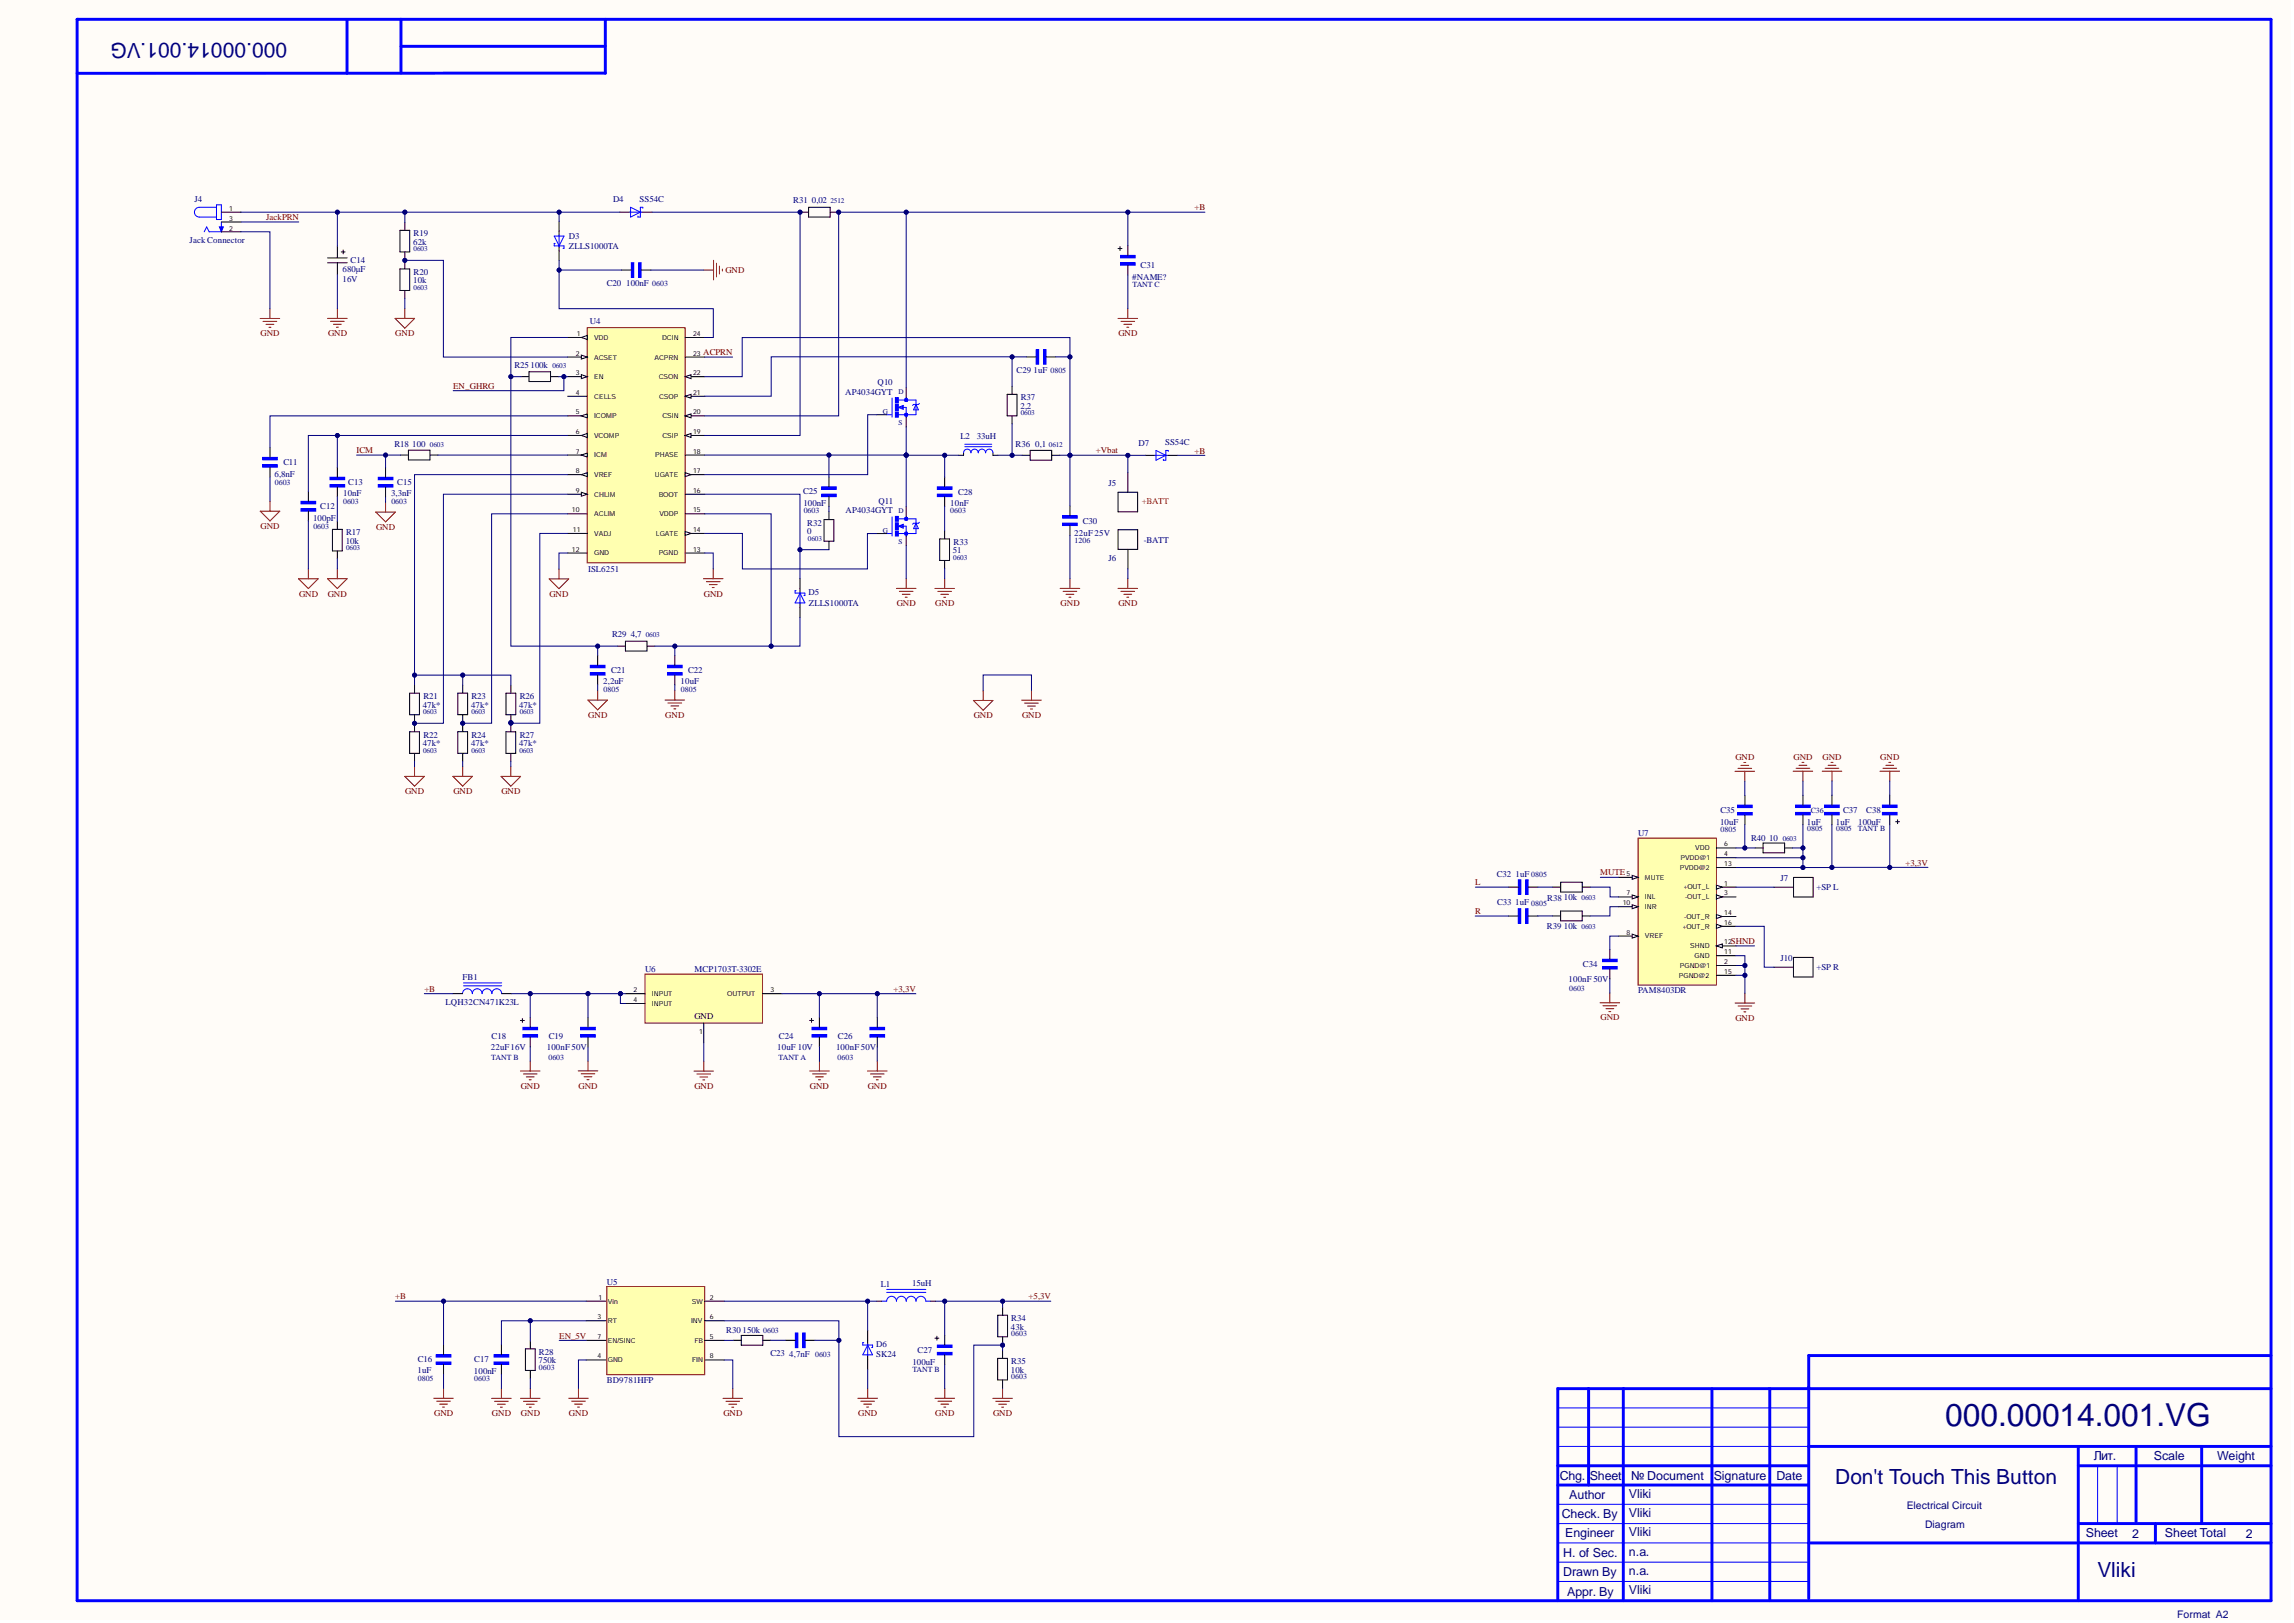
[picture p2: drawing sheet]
<svg xmlns="http://www.w3.org/2000/svg" width="594mm" height="420mm" viewBox="0 0 594 420" stroke-linecap="round" stroke-linejoin="round" font-family="sans-serif">
<defs><g id="words">
<text font-size="8.2" fill="#000080" x="503.5" y="369.2">000.00014.001.VG</text>
<g font-size="5.4" fill="#000080">
<text x="74.3" y="11.2" transform="rotate(-180 74.3 11.2)">000.00014.001.VG</text>
<text x="475" y="384.3">Don't Touch This Button</text>
<text x="542.8" y="408.2">Vliki</text>
</g>
<g font-size="3.2" fill="#000080">
<text x="403.7" y="383">Chg.</text>
<text x="411.5" y="383">Sheet</text>
<text x="422.2" y="383">№ Document</text>
<text x="443.6" y="383">Signature</text>
<text x="459.8" y="383">Date</text>
<text x="541.9" y="378">Лит.</text>
<text x="557.5" y="378">Scale</text>
<text x="573.8" y="378">Weight</text>
<text x="406.1" y="388">Author</text>
<text x="421.6" y="387.8">Vliki</text>
<text x="404.2" y="393">Check. By</text>
<text x="421.6" y="392.8">Vliki</text>
<text x="405.1" y="398">Engineer</text>
<text x="421.6" y="397.7">Vliki</text>
<text x="539.9" y="398">Sheet</text>
<text x="551.9" y="398.2">2</text>
<text x="560.3" y="398">Sheet Total</text>
<text x="581.3" y="398.2">2</text>
<text x="404.6" y="408">Drawn By</text>
<text x="404.6" y="403">H. of Sec.</text>
<text x="421.6" y="407.7">n.a.</text>
<text x="421.6" y="402.7">n.a.</text>
<text x="405.6" y="413">Appr. By</text>
<text x="421.6" y="412.7">Vliki</text>
</g>
<g font-size="2.7" fill="#000080">
<text x="493.5" y="390.6">Electrical Circuit</text>
<text x="498.2" y="395.5">Diagram</text>
<text x="563.4" y="418.8">Format A2</text>
</g>
<g font-size="2.3" fill="#000080">
<text x="50.4" y="52.3">J4</text>
<text x="158.7" y="52.4">D4</text>
<text x="165.5" y="52.4">SS54C</text>
<text x="205.3" y="52.7">R31</text>
<text x="210.1" y="52.7">0,02</text>
<text x="49.1" y="62.9">Jack Connector</text>
<text x="107" y="63.4">62k</text>
<text x="107" y="61.2">R19</text>
<text x="147.3" y="61.8">D3</text>
<text x="147.3" y="64.6">ZLLS1000TA</text>
<text x="88.6" y="70.5">680μF</text>
<text x="90.7" y="68.1">C14</text>
<text x="107" y="71.2">R20</text>
<text x="295.2" y="69.4">C31</text>
<text x="88.6" y="72.9">16V</text>
<text x="107" y="73.4">10k</text>
<text x="157.1" y="74">C20</text>
<text x="162" y="74.1">100nF</text>
<text x="293" y="72.4">#NAME?</text>
<text x="152.7" y="83.8">U4</text>
<text x="133.2" y="95.3">R25100k</text>
<text x="227.1" y="99.7">Q10</text>
<text x="263.1" y="96.5">C29</text>
<text x="267.5" y="96.6">1uF</text>
<text x="218.7" y="102.2">AP4034GYT</text>
<text x="264.1" y="105.8">2,2</text>
<text x="264.2" y="103.6">R37</text>
<text x="248.6" y="113.5">L2</text>
<text x="252.8" y="113.5">33uH</text>
<text x="102.1" y="115.6">R18</text>
<text x="106.7" y="115.7">100</text>
<text x="262.8" y="115.6">R36</text>
<text x="267.9" y="115.6">0,1</text>
<text x="294.7" y="115.4">D7</text>
<text x="301.5" y="115.3">SS54C</text>
<text x="71.1" y="123.4">6,8nF</text>
<text x="73.3" y="120.5">C11</text>
<text x="90.1" y="125.6">C13</text>
<text x="102.8" y="125.6">C15</text>
<text x="286.9" y="125.9">J5</text>
<text x="82.9" y="131.9">C12</text>
<text x="88.8" y="128.5">10nF</text>
<text x="101.2" y="128.5">3,3nF</text>
<text x="207.8" y="128">C25</text>
<text x="207.9" y="130.9">100nF</text>
<text x="227.4" y="130.6">Q11</text>
<text x="245.9" y="131">10nF</text>
<text x="248" y="128.1">C28</text>
<text x="81" y="134.8">100pF</text>
<text x="208.9" y="136.3">R32</text>
<text x="218.8" y="132.8">AP4034GYT</text>
<text x="280.2" y="135.6">C30</text>
<text x="89.5" y="140.8">10k</text>
<text x="89.6" y="138.5">R17</text>
<text x="208.9" y="138.3">0</text>
<text x="246.6" y="143.3">51</text>
<text x="246.8" y="141">R33</text>
<text x="278" y="138.6">22uF 25V</text>
<text x="296" y="140.6">-BATT</text>
<text x="152.2" y="148.1">ISL6251</text>
<text x="286.9" y="145.2">J6</text>
<text x="209.3" y="154.1">D5</text>
<text x="209.4" y="156.9">ZLLS1000TA</text>
<text x="158.4" y="164.9">R29</text>
<text x="163.2" y="164.9">4,7</text>
<text x="156.1" y="177.2">2,2uF</text>
<text x="158.2" y="174.2">C21</text>
<text x="176.2" y="177.2">10uF</text>
<text x="178.1" y="174.2">C22</text>
<text x="109.4" y="183.2">47k*</text>
<text x="109.6" y="181">R21</text>
<text x="121.9" y="183.2">47k*</text>
<text x="122" y="181">R23</text>
<text x="134.3" y="183.3">47k*</text>
<text x="134.5" y="181">R26</text>
<text x="109.6" y="191">R22</text>
<text x="122" y="191">R24</text>
<text x="134.5" y="191">R27</text>
<text x="109.4" y="193.2">47k*</text>
<text x="121.9" y="193.2">47k*</text>
<text x="134.3" y="193.2">47k*</text>
<text x="445.2" y="213.4">10uF</text>
<text x="445.3" y="210.5">C35</text>
<text x="467.6" y="213.4">1uF</text>
<text x="475.2" y="213.4">1uF</text>
<text x="477" y="210.4">C37</text>
<text x="480.9" y="213.4">100uF</text>
<text x="483" y="210.4">C38</text>
<text x="424" y="216.5">U7</text>
<text x="453.2" y="217.7">R40</text>
<text x="457.9" y="217.7">10</text>
<text x="387.4" y="227.1">C32</text>
<text x="392.3" y="227">1uF</text>
<text x="400.5" y="233.1">R38</text>
<text x="404.8" y="233.1">10k</text>
<text x="460.8" y="228.1">J7</text>
<text x="470.2" y="230.4">+SP L</text>
<text x="387.5" y="234.4">C33</text>
<text x="392.2" y="234.4">1uF</text>
<text x="400.4" y="240.6">R39</text>
<text x="404.8" y="240.6">10k</text>
<text x="166.9" y="251.7">U6</text>
<text x="179.8" y="251.6">MCP1703T-3302E</text>
<text x="409.7" y="250.4">C34</text>
<text x="460.8" y="248.8">J10</text>
<text x="470.2" y="251.1">+SP R</text>
<text x="119.7" y="253.7">FB1</text>
<text x="406" y="254.1">100nF 50V</text>
<text x="424" y="257.1">PAM8403DR</text>
<text x="115.3" y="260.1">LQH32CN471K23L</text>
<text x="127.2" y="269">C18</text>
<text x="142" y="269">C19</text>
<text x="201.6" y="268.9">C24</text>
<text x="216.9" y="269">C26</text>
<text x="127.1" y="271.8">22uF16V</text>
<text x="141.5" y="271.7">100nF 50V</text>
<text x="201.2" y="271.7">10uF 10V</text>
<text x="216.4" y="271.8">100nF 50V</text>
<text x="157.1" y="332.6">U5</text>
<text x="227.9" y="333.1">L1</text>
<text x="236.1" y="333">15uH</text>
<text x="188" y="345.1">R30</text>
<text x="192.2" y="345.1">150k</text>
<text x="261.7" y="344.2">43k</text>
<text x="261.7" y="342">R34</text>
<text x="108.1" y="352.7">C16</text>
<text x="122.8" y="352.7">C17</text>
<text x="139.4" y="352.9">750k</text>
<text x="139.5" y="350.7">R28</text>
<text x="199.4" y="351.2">C23</text>
<text x="204.3" y="351.2">4,7nF</text>
<text x="226.8" y="348.8">D6</text>
<text x="226.8" y="351.4">SK24</text>
<text x="236.1" y="353.3">100uF</text>
<text x="237.5" y="350.3">C27</text>
<text x="261.7" y="353.2">R35</text>
<text x="108.1" y="355.6">1uF</text>
<text x="122.7" y="355.6">100nF</text>
<text x="157.1" y="357.9">BD9781HFP</text>
<text x="261.7" y="355.4">10k</text>
</g>
<g font-size="2.3" fill="#800000">
<text x="68.9" y="57">JackPRN</text>
<text x="309.1" y="54.4">+B</text>
<text x="187.7" y="70.7">GND</text>
<text x="67.4" y="87.1">GND</text>
<text x="84.9" y="87">GND</text>
<text x="102.3" y="87">GND</text>
<text x="289.5" y="87">GND</text>
<text x="182" y="92">ACPRN</text>
<text x="117.3" y="100.7">EN_GHRG</text>
<text x="92.3" y="117.3">ICM</text>
<text x="283.6" y="117.3">+Vbat</text>
<text x="309.1" y="117.4">+B</text>
<text x="67.4" y="136.9">GND</text>
<text x="97.3" y="137.1">GND</text>
<text x="77.4" y="154.4">GND</text>
<text x="84.8" y="154.4">GND</text>
<text x="142.2" y="154.4">GND</text>
<text x="182.2" y="154.4">GND</text>
<text x="232.1" y="156.9">GND</text>
<text x="242.1" y="156.9">GND</text>
<text x="274.5" y="156.9">GND</text>
<text x="289.5" y="156.9">GND</text>
<text x="152.2" y="185.8">GND</text>
<text x="172.2" y="185.8">GND</text>
<text x="252" y="185.9">GND</text>
<text x="264.5" y="185.8">GND</text>
<text x="449.1" y="196.6">GND</text>
<text x="464.2" y="196.6">GND</text>
<text x="471.7" y="196.6">GND</text>
<text x="486.6" y="196.6">GND</text>
<text x="104.8" y="205.6">GND</text>
<text x="117.4" y="205.6">GND</text>
<text x="129.8" y="205.6">GND</text>
<text x="414.2" y="226.6">MUTE</text>
<text x="493.2" y="224.1">+3,3V</text>
<text x="381.8" y="229.2">L</text>
<text x="381.8" y="236.6">R</text>
<text x="448" y="244.4">SHND</text>
<text x="109.8" y="256.7">+B</text>
<text x="231.2" y="256.7">+3,3V</text>
<text x="414.2" y="264.2">GND</text>
<text x="449.1" y="264.3">GND</text>
<text x="134.8" y="281.8">GND</text>
<text x="149.7" y="281.8">GND</text>
<text x="179.7" y="281.8">GND</text>
<text x="209.6" y="281.8">GND</text>
<text x="224.6" y="281.8">GND</text>
<text x="102.3" y="336.4">+B</text>
<text x="266.2" y="336.4">+5,3V</text>
<text x="144.7" y="346.5">EN_5V</text>
<text x="112.4" y="366.5">GND</text>
<text x="127.3" y="366.5">GND</text>
<text x="134.8" y="366.5">GND</text>
<text x="147.3" y="366.5">GND</text>
<text x="187.2" y="366.5">GND</text>
<text x="222.1" y="366.5">GND</text>
<text x="242.1" y="366.5">GND</text>
<text x="257" y="366.5">GND</text>
</g>
<text font-size="2.3" fill="#f00" x="295.5" y="130.6">+BATT</text>
<text font-size="2.3" x="179.7" y="263.8">GND</text>
<g font-size="2" fill="#000080">
<text x="168.8" y="74.1">0603</text>
<text x="293.1" y="74.4">TANT C</text>
<text x="271.9" y="96.6">0805</text>
<text x="71.1" y="125.4">0603</text>
<text x="88.8" y="130.4">0603</text>
<text x="101.3" y="130.4">0603</text>
<text x="81.1" y="136.9">0603</text>
<text x="208" y="132.7">0603</text>
<text x="245.9" y="132.9">0603</text>
<text x="278.1" y="140.6">1206</text>
<text x="156.2" y="179">0805</text>
<text x="176.2" y="179.1">0805</text>
<text x="445.3" y="215.3">0805</text>
<text x="467.7" y="215.2">0805</text>
<text x="468.7" y="210.4">C36</text>
<text x="475.2" y="215.2">0805</text>
<text x="480.8" y="215.2">TANT B</text>
<text x="396.3" y="227">0805</text>
<text x="396.3" y="234.5">0805</text>
<text x="406.1" y="256.5">0603</text>
<text x="127.2" y="274.3">TANT B</text>
<text x="141.9" y="274.3">0603</text>
<text x="201.5" y="274.3">TANT A</text>
<text x="216.8" y="274.3">0603</text>
<text x="197.5" y="345.1">0603</text>
<text x="261.7" y="345.9">0603</text>
<text x="211" y="351.2">0603</text>
<text x="108.1" y="357.4">0805</text>
<text x="122.8" y="357.5">0603</text>
<text x="139.5" y="354.6">0603</text>
<text x="236.1" y="355.2">TANT B</text>
<text x="261.7" y="357.1">0603</text>
</g>
<g font-size="1.9" fill="#000080">
<text x="214.9" y="52.6">2512</text>
<text x="107" y="65">0603</text>
<text x="107" y="75.1">0603</text>
<text x="143" y="95.3">0603</text>
<text x="228.5" y="107.1">G</text>
<text x="232.5" y="102.1">D</text>
<text x="264.2" y="107.5">0603</text>
<text x="232.5" y="110.1">S</text>
<text x="111.3" y="115.6">0603</text>
<text x="271.5" y="115.6">0612</text>
<text x="228.5" y="137.9">G</text>
<text x="232.5" y="132.8">D</text>
<text x="89.6" y="142.4">0603</text>
<text x="209.1" y="140">0603</text>
<text x="232.5" y="140.8">S</text>
<text x="246.7" y="144.9">0603</text>
<text x="167.1" y="164.9">0603</text>
<text x="109.5" y="184.9">0603</text>
<text x="122" y="184.9">0603</text>
<text x="134.5" y="184.9">0603</text>
<text x="109.5" y="194.8">0603</text>
<text x="122" y="194.8">0603</text>
<text x="134.4" y="194.8">0603</text>
<text x="461.4" y="217.6">0603</text>
<text x="409.3" y="233.1">0603</text>
<text x="409.3" y="240.5">0603</text>
</g>
<g font-size="1.8">
<text x="59.3" y="54.6">1</text>
<text x="59.3" y="57.1">3</text>
<text x="59.3" y="59.7">2</text>
<text x="149.3" y="87">1</text>
<text x="153.8" y="88">VDD</text>
<text x="171.3" y="88">DCIN</text>
<text x="179.4" y="87">24</text>
<text x="149" y="92.1">2</text>
<text x="153.8" y="93.1">ACSET</text>
<text x="169.4" y="93.1">ACPRN</text>
<text x="179.4" y="92.1">23</text>
<text x="149" y="97.1">3</text>
<text x="153.8" y="98.1">EN</text>
<text x="170.5" y="98.1">CSON</text>
<text x="179.4" y="97.1">22</text>
<text x="149" y="107.3">5</text>
<text x="149" y="102.2">4</text>
<text x="153.8" y="103.2">CELLS</text>
<text x="170.6" y="103.2">CSOP</text>
<text x="179.4" y="107.3">20</text>
<text x="179.4" y="102.2">21</text>
<text x="149" y="112.3">6</text>
<text x="153.8" y="108.3">ICOMP</text>
<text x="153.8" y="113.4">VCOMP</text>
<text x="171.4" y="108.3">CSIN</text>
<text x="171.4" y="113.4">CSIP</text>
<text x="179.4" y="112.3">19</text>
<text x="149" y="117.4">7</text>
<text x="153.8" y="118.4">ICM</text>
<text x="169.6" y="118.4">PHASE</text>
<text x="179.4" y="117.4">18</text>
<text x="149" y="122.5">8</text>
<text x="153.8" y="123.5">VREF</text>
<text x="169.5" y="123.5">UGATE</text>
<text x="179.4" y="122.5">17</text>
<text x="149" y="127.6">9</text>
<text x="153.8" y="128.6">CHLIM</text>
<text x="170.5" y="128.6">BOOT</text>
<text x="179.4" y="127.6">16</text>
<text x="148" y="132.6">10</text>
<text x="148.3" y="137.7">11</text>
<text x="153.8" y="133.6">ACLIM</text>
<text x="170.7" y="133.6">VDDP</text>
<text x="179.4" y="137.7">14</text>
<text x="179.4" y="132.6">15</text>
<text x="148" y="142.8">12</text>
<text x="153.8" y="138.7">VADJ</text>
<text x="153.8" y="143.8">GND</text>
<text x="169.7" y="138.7">LGATE</text>
<text x="170.5" y="143.8">PGND</text>
<text x="179.4" y="142.8">13</text>
<text x="438.7" y="220.1">VDD</text>
<text x="446.3" y="219.1">6</text>
<text x="446.3" y="221.6">4</text>
<text x="421" y="226.7">5</text>
<text x="425.7" y="227.7">MUTE</text>
<text x="434.8" y="225.2">PVDD@2</text>
<text x="434.9" y="222.7">PVDD@1</text>
<text x="446.3" y="224.2">13</text>
<text x="421" y="231.8">7</text>
<text x="425.7" y="232.8">INL</text>
<text x="435.7" y="230.3">+OUT_L</text>
<text x="436.1" y="232.8">-OUT_L</text>
<text x="446.3" y="229.3">1</text>
<text x="446.3" y="231.8">3</text>
<text x="420" y="234.3">10</text>
<text x="425.7" y="235.3">INR</text>
<text x="435.9" y="237.9">-OUT_R</text>
<text x="446.3" y="236.9">14</text>
<text x="446.3" y="239.4">16</text>
<text x="421" y="241.9">8</text>
<text x="425.7" y="243">VREF</text>
<text x="435.5" y="240.4">+OUT_R</text>
<text x="437.5" y="245.5">SHND</text>
<text x="446.3" y="244.5">12</text>
<text x="434.8" y="250.6">PGND@1</text>
<text x="438.6" y="248">GND</text>
<text x="446.3" y="247">11</text>
<text x="446.3" y="249.5">2</text>
<text x="164" y="256.9">2</text>
<text x="168.7" y="257.9">INPUT</text>
<text x="188.2" y="257.9">OUTPUT</text>
<text x="199.4" y="256.9">3</text>
<text x="434.5" y="253.1">PGND@2</text>
<text x="446.3" y="252.1">15</text>
<text x="164" y="259.4">4</text>
<text x="168.7" y="260.5">INPUT</text>
<text x="181" y="267.8">1</text>
<text x="154.6" y="341.5">3</text>
<text x="154.9" y="336.4">1</text>
<text x="157.3" y="337.5">Vin</text>
<text x="179" y="337.5">SW</text>
<text x="183.7" y="341.5">6</text>
<text x="183.7" y="336.4">2</text>
<text x="154.6" y="346.6">7</text>
<text x="157.3" y="342.5">RT</text>
<text x="157.3" y="347.6">EN/SINC</text>
<text x="178.9" y="342.5">INV</text>
<text x="179.7" y="347.6">FB</text>
<text x="183.7" y="346.6">5</text>
<text x="154.6" y="351.7">4</text>
<text x="157.3" y="352.7">GND</text>
<text x="179.1" y="352.7">FIN</text>
<text x="183.7" y="351.7">8</text>
</g>
</g></defs>
<g fill="#fffcf8">
<path d="M0 0h592.8v419.4h-592.8z" fill-rule="evenodd"/>
<path d="M0 0h592.8v419.4h-592.8z" fill-rule="evenodd"/>
</g>
<g fill="none" stroke="#00f" stroke-width=".76">
<path d="M20 5h567.8v409.4h-567.8zM89.8 5v14M103.8 5v13.9M156.7 5v14M411.2 359.5v24.9M420.1 359.5v54.9M443.1 359.5v54.9M458.1 359.5v54.9M587.8 350.9h-119.7v62.9M587.8 359.5h-184.6v54.9M403.2 379.5h64.8M468 374.4h119.8"/>
<path d="M537.9 374.4v40M537.9 379.5h49.9M552.8 374.4v20M569.8 374.4v20M403.2 384.4h64.8M468 399.4h119.8M537.9 394.4h49.9M557.9 394.4v5"/>
</g>
<path d="M403.2 374.4h64.8M403.2 364.5h64.8M403.2 369.5h64.8M542.9 379.5v14.9M548 379.5v14.9M403.2 394.4h64.8M403.2 399.4h64.8M403.2 389.4h64.8M403.2 409.4h64.8M403.2 404.4h64.8" fill="none" stroke="#00f" stroke-width=".26"/>
<circle cx="20" cy="5" r=".38" fill="#00f"/>
<path d="M103.8 12h52.9M156.6 18.9l-136.6 .1" fill="none" stroke="#00f" stroke-width=".76"/>
<path d="M152 84.8h25.3v60.9h-25.3z" fill-rule="evenodd" fill="#ffffb0"/>
<path d="M152 84.8h25.3v60.9h-25.3z" fill="none" stroke="#800000" stroke-width=".26"/>
<path d="M177.3 107.7h5.1" fill="none" stroke="#000" stroke-width=".26"/>
<path d="M177.3 107.7l1.6-.5v1z" fill="#f8fcff"/>
<path d="M177.3 107.7l1.6-.5v1zM177.3 102.6h5.1" fill="none" stroke="#000" stroke-width=".26"/>
<path d="M177.3 102.6l1.6-.5v1z" fill="#f8fcff"/>
<path d="M177.3 102.6l1.6-.5v1zM177.3 112.7h5.1" fill="none" stroke="#000" stroke-width=".26"/>
<path d="M177.3 112.7l1.6-.5v1z" fill="#f8fcff"/>
<path d="M177.3 97.5h5.1M177.3 112.7l1.6-.5v1z" fill="none" stroke="#000" stroke-width=".26"/>
<path d="M177.3 97.5l1.6-.5v1z" fill="#f8fcff"/>
<path d="M177.3 97.5l1.6-.5v1zM177.3 92.4h5.1M177.3 87.4h5.1M177.3 138.1h5.1" fill="none" stroke="#000" stroke-width=".26"/>
<path d="M177.3 137.6l1.6 .5-1.6 .5z" fill="#f8fcff"/>
<path d="M177.3 137.6l1.6 .5-1.6 .5zM177.3 133h5.1M177.3 127.9h5.1M177.3 122.9h5.1M177.3 143.2h5.1" fill="none" stroke="#000" stroke-width=".26"/>
<path d="M177.3 122.4l1.6 .5-1.6 .5z" fill="#f8fcff"/>
<path d="M146.9 107.7h5.1M177.3 117.8h5.1M177.3 122.4l1.6 .5-1.6 .5z" fill="none" stroke="#000" stroke-width=".26"/>
<path d="M150.5 107.7l1.5-.5v1z" fill="#f8fcff"/>
<path d="M146.9 102.6h5.1M146.9 112.7h5.1M150.5 107.7l1.5-.5v1z" fill="none" stroke="#000" stroke-width=".26"/>
<path d="M150.5 112.7l1.5-.5v1z" fill="#f8fcff"/>
<path d="M146.9 97.5h5.1M150.5 112.7l1.5-.5v1z" fill="none" stroke="#000" stroke-width=".26"/>
<path d="M150.5 97l1.5 .5-1.5 .5z" fill="#f8fcff"/>
<path d="M146.9 92.4h5.1M150.5 97l1.5 .5-1.5 .5z" fill="none" stroke="#000" stroke-width=".26"/>
<path d="M150.5 91.9l1.5 .5-1.5 .5z" fill="#f8fcff"/>
<path d="M146.9 87.4h5.1M150.5 91.9l1.5 .5-1.5 .5z" fill="none" stroke="#000" stroke-width=".26"/>
<path d="M150.5 87.4l1.5-.5v1z" fill="#f8fcff"/>
<path d="M150.5 87.4l1.5-.5v1zM146.9 138.1h5.1M146.9 133h5.1M146.9 127.9h5.1M146.9 143.2h5.1" fill="none" stroke="#000" stroke-width=".26"/>
<path d="M150.5 127.4l1.5 .5-1.5 .6z" fill="#f8fcff"/>
<path d="M146.9 122.9h5.1M150.5 127.4l1.5 .5-1.5 .6z" fill="none" stroke="#000" stroke-width=".26"/>
<path d="M150.5 122.9l1.5-.5v1z" fill="#f8fcff"/>
<path d="M146.9 117.8h5.1M150.5 122.9l1.5-.5v1z" fill="none" stroke="#000" stroke-width=".26"/>
<path d="M150.5 117.8l1.5-.5v1z" fill="#f8fcff"/>
<path d="M150.5 117.8l1.5-.5v1z" fill="none" stroke="#000" stroke-width=".26"/>
<path d="M51.6 53.7h4.4M51.6 56.2h4.4M56 53h1.3v3.8h-1.3zM57.3 57.5v2.5h-3.2l-.6-1.3-.6 1.3" fill="none" stroke="#00f" stroke-width=".26"/>
<path d="M56.8 58.7h1l-.5 1.3z" fill="#00f"/>
<path d="M51.6 53.7a1.27 1.27 0 0 0-1.3 1.2 1.27 1.27 0 0 0 1.3 1.3M56.8 58.7h1l-.5 1.3zM143.4 61.1h2.6l-1.3 2.6zM143.7 63h-.3v.7h2.6v.6h-.3M144.7 60.9v3" fill="none" stroke="#00f" stroke-width=".26"/>
<g fill="none" stroke="#000" stroke-width=".26">
<path d="M57.3 54.9h5.1M57.3 57.5h5.1M103.5 59.6h2.5v5.6h-2.5zM104.8 57.6v2M144.7 57.3v3.8M57.3 60h5.1M84.8 66.8h5.1M84.8 68h5.1M87.3 63.7v3M87.3 68.1v3M88.3 65.2h1M88.8 64.7v1"/>
<path d="M103.5 69.6h2.5v5.6h-2.5zM104.8 67.6v2M104.8 75.3v2M104.8 65.3v2M144.7 63.7v3.8"/>
</g>
<path d="M69.9 79.9v2.5M87.3 79.9v2.5M67.3 82.4h5.1M68.1 83.2h3.5M68.8 84h2.1M69.6 84.7h.5M84.8 82.4h5.1M85.5 83.2h3.6M86.3 83.9h2M87.1 84.7h.5" fill="none" stroke="#800000" stroke-width=".26"/>
<path d="M163.4 68h.6v3.8h-.6z" fill-rule="evenodd" fill="#00f"/>
<path d="M163.4 68h.6v3.8h-.6z" fill="none" stroke="#00f" stroke-width=".26"/>
<path d="M165.3 68h.6v3.8h-.6z" fill-rule="evenodd" fill="#00f"/>
<path d="M163 54.9h3.2M163.2 53.7l2.5 1.2-2.5 1.3zM166.4 53.9v-.2h-.7v2.5h-.6v-.3M165.3 68h.6v3.8h-.6z" fill="none" stroke="#00f" stroke-width=".26"/>
<path d="M160.4 54.9h2.6M166.2 54.9h2.6M160.9 69.9h2.5M165.9 69.9h2.6" fill="none" stroke="#000" stroke-width=".26"/>
<g fill="none" stroke="#800000" stroke-width=".26">
<path d="M104.8 79.9v2.5M182.1 69.9h2.6M184.7 67.4v5.1M185.4 68.1v3.6M186.2 68.9v2M187 69.7v.5M102.2 82.4h5.1l-2.5 2.6zM142.1 149.9h5.1l-2.5 2.5zM144.7 147.3v2.6M182.1 149.8h5M182.8 150.6h3.6M183.6 151.3h2"/>
<path d="M184.3 152.1h.5M184.6 147.3v2.5"/>
</g>
<circle cx="132.2" cy="187.1" r=".51" fill="#000080"/>
<circle cx="132.2" cy="187.1" r=".51" fill="none" stroke="#000080" stroke-width=".26"/>
<path d="M131 179.5v5.5M132.2 177.4v2M133.5 179.5v5.5M132.2 185.1v2" fill="none" stroke="#000" stroke-width=".26"/>
<circle cx="132.2" cy="187.1" r=".51" fill="#000080"/>
<circle cx="132.2" cy="187.1" r=".51" fill="none" stroke="#000080" stroke-width=".26"/>
<g fill="none" stroke="#000" stroke-width=".26">
<path d="M264.6 117.9h2M266.6 116.6h5.6v2.5h-5.6zM272.3 117.9h2M106 179.5h2.6v5.5h-2.6zM107.3 177.4v2M118.5 179.4h2.5v5.6h-2.5zM119.8 177.4v2M131 179.5h2.5M106 189.4h2.6v5.6h-2.6zM107.3 185.1v2M107.3 187.4v2M107.3 195.1v2"/>
<path d="M118.5 189.4h2.5v5.6h-2.5zM119.8 187.4v2M119.8 195.1v2M119.8 185.1v2M130.9 189.4h2.6v5.6h-2.6zM131 185h2.5M132.2 187.4v2M132.2 195.1v2"/>
</g>
<path d="M107.3 198.5v2.5M119.8 198.4v2.6M132.2 198.5v2.5M104.8 201h5l-2.5 2.5zM117.2 201h5.1l-2.5 2.5zM129.7 201h5l-2.5 2.5z" fill="none" stroke="#800000" stroke-width=".26"/>
<path d="M172.8 172.2h3.8v.7h-3.8z" fill-rule="evenodd" fill="#00f"/>
<path d="M172.8 172.2h3.8v.7h-3.8z" fill="none" stroke="#00f" stroke-width=".26"/>
<path d="M172.8 174.1h3.8v.7h-3.8z" fill-rule="evenodd" fill="#00f"/>
<path d="M172.8 174.1h3.8v.7h-3.8z" fill="none" stroke="#00f" stroke-width=".26"/>
<path d="M174.7 169.7v2.5M174.7 174.8v2.5" fill="none" stroke="#000" stroke-width=".26"/>
<path d="M174.7 178.7v2.5M172.1 181.2h5.1M172.9 182h3.5M173.6 182.8h2.1M174.4 183.5h.5" fill="none" stroke="#800000" stroke-width=".26"/>
<path d="M152.8 172.2h3.8v.7h-3.8z" fill-rule="evenodd" fill="#00f"/>
<path d="M152.8 172.2h3.8v.7h-3.8z" fill="none" stroke="#00f" stroke-width=".26"/>
<path d="M152.8 174.1h3.8v.7h-3.8z" fill-rule="evenodd" fill="#00f"/>
<path d="M152.8 174.1h3.8v.7h-3.8z" fill="none" stroke="#00f" stroke-width=".26"/>
<path d="M103.6 117.8h2M105.7 116.5h5.6v2.6h-5.6zM111.3 117.8h2M154.7 169.7v2.5M154.7 174.8v2.5M159.8 167.3h2M161.9 166h5.5v2.5h-5.5zM167.5 167.3h2" fill="none" stroke="#000" stroke-width=".26"/>
<path d="M154.7 178.7v2.5M152.2 181.2h5l-2.5 2.6z" fill="none" stroke="#800000" stroke-width=".26"/>
<path d="M97.9 123.6h3.8v.6h-3.8z" fill-rule="evenodd" fill="#00f"/>
<path d="M97.9 123.6h3.8v.6h-3.8z" fill="none" stroke="#00f" stroke-width=".26"/>
<path d="M97.9 125.5h3.8v.6h-3.8z" fill-rule="evenodd" fill="#00f"/>
<path d="M97.9 125.5h3.8v.6h-3.8z" fill="none" stroke="#00f" stroke-width=".26"/>
<path d="M86 137h2.6v5.6h-2.6zM87.3 135v2M99.8 121v2.6M99.8 126.1v2.5M87.3 142.7v2" fill="none" stroke="#000" stroke-width=".26"/>
<path d="M97.3 132.6h5l-2.5 2.5zM99.8 130v2.6M84.8 149.8h5l-2.5 2.6zM87.3 147.3v2.5" fill="none" stroke="#800000" stroke-width=".26"/>
<path d="M85.4 123.5h3.8v.7h-3.8z" fill-rule="evenodd" fill="#00f"/>
<path d="M85.4 123.5h3.8v.7h-3.8z" fill="none" stroke="#00f" stroke-width=".26"/>
<path d="M85.4 125.4h3.8v.7h-3.8z" fill-rule="evenodd" fill="#00f"/>
<path d="M85.4 125.4h3.8v.7h-3.8z" fill="none" stroke="#00f" stroke-width=".26"/>
<path d="M87.3 121v2.5M87.3 126.1v2.5" fill="none" stroke="#000" stroke-width=".26"/>
<path d="M77.9 129.8h3.8v.6h-3.8z" fill-rule="evenodd" fill="#00f"/>
<path d="M77.9 129.8h3.8v.6h-3.8z" fill="none" stroke="#00f" stroke-width=".26"/>
<path d="M77.9 131.7h3.8v.6h-3.8z" fill-rule="evenodd" fill="#00f"/>
<path d="M77.9 131.7h3.8v.6h-3.8z" fill="none" stroke="#00f" stroke-width=".26"/>
<path d="M79.8 127.3v2.5M79.8 132.3v2.6" fill="none" stroke="#000" stroke-width=".26"/>
<path d="M77.3 149.8h5l-2.5 2.6zM79.8 147.3v2.5" fill="none" stroke="#800000" stroke-width=".26"/>
<path d="M68 118.4h3.8v.6h-3.8z" fill-rule="evenodd" fill="#00f"/>
<path d="M68 118.4h3.8v.6h-3.8z" fill="none" stroke="#00f" stroke-width=".26"/>
<path d="M68 120.3h3.8v.6h-3.8z" fill-rule="evenodd" fill="#00f"/>
<path d="M68 120.3h3.8v.6h-3.8zM206 152.9h-.2v.6h2.5v.7h-.2M207 153.5l1.3 2.6h-2.5zM207 153.3v3" fill="none" stroke="#00f" stroke-width=".26"/>
<path d="M134.9 97.5h1.9M136.9 96.2h5.6v2.6h-5.6zM142.6 97.5h1.9M69.9 115.9v2.5M69.9 120.9v2.6M207 149.7v3.8M207 156.1v3.8" fill="none" stroke="#000" stroke-width=".26"/>
<path d="M67.3 132.3h5.1l-2.5 2.6zM69.9 129.8v2.5" fill="none" stroke="#800000" stroke-width=".26"/>
<path d="M231.7 106.7h.8v1.3h-.8z" fill-rule="evenodd" fill="#00f"/>
<path d="M231.7 106.7h.8v1.3h-.8z" fill="none" stroke="#00f" stroke-width=".26"/>
<path d="M231.7 102.9h.8v1.3h-.8z" fill-rule="evenodd" fill="#00f"/>
<path d="M231.7 102.9h.8v1.3h-.8z" fill="none" stroke="#00f" stroke-width=".26"/>
<path d="M231.7 104.6h.8v1.8h-.8z" fill-rule="evenodd" fill="#00f"/>
<path d="M229.5 107.4h1.2M230.9 103.1v4.9M231.7 104.6h.8v1.8h-.8zM232.5 105.5l1.3-.5v1zM232.5 103.6h4.6v3.8h-4.6M233.4 105.5h1.1v2.5M233.7 105.2l-.9 .3 .9 .2v-.2M234.5 102.9v.7M237.1 104.7l.6 1.4h-1.3zM238 104.4l-.3 .3h-1.3l-.2 .3" fill="none" stroke="#00f" stroke-width=".26"/>
<g fill="none" stroke="#00f" stroke-width=".76">
<circle cx="234.5" cy="103.6" r=".13"/>
<circle cx="234.5" cy="107.4" r=".13"/>
</g>
<path d="M226.9 107.4h2.6M234.5 100.4v2.5M234.5 108v2.5" fill="none" stroke="#000" stroke-width=".26"/>
<path d="M231.7 137.5h.8v1.3h-.8z" fill-rule="evenodd" fill="#00f"/>
<path d="M231.7 137.5h.8v1.3h-.8z" fill="none" stroke="#00f" stroke-width=".26"/>
<path d="M231.7 133.7h.8v1.3h-.8z" fill-rule="evenodd" fill="#00f"/>
<path d="M231.7 133.7h.8v1.3h-.8z" fill="none" stroke="#00f" stroke-width=".26"/>
<path d="M231.7 135.3h.8v1.8h-.8z" fill-rule="evenodd" fill="#00f"/>
<path d="M229.5 138.1h1.2M230.9 133.8v5M231.7 135.3h.8v1.8h-.8zM232.5 136.2l1.3-.5v1zM232.5 134.3h4.6v3.8h-4.6M233.4 136.2h1.1v2.6M233.7 136l-.9 .2 .9 .3v-.3M234.5 133.7v.6M237.1 135.5l.6 1.4h-1.3zM238 135.2l-.3 .3h-1.3l-.2 .2" fill="none" stroke="#00f" stroke-width=".26"/>
<g fill="none" stroke="#00f" stroke-width=".76">
<circle cx="234.5" cy="138.1" r=".13"/>
<circle cx="234.5" cy="134.3" r=".13"/>
</g>
<path d="M213.3 134.5h2.5v5.6h-2.5zM214.5 132.5v2M226.9 138.1h2.6M234.5 131.2v2.5M234.5 138.8v2.5M214.5 140.2v2" fill="none" stroke="#000" stroke-width=".26"/>
<path d="M212.6 126h3.8v.7h-3.8z" fill-rule="evenodd" fill="#00f"/>
<path d="M212.6 126h3.8v.7h-3.8z" fill="none" stroke="#00f" stroke-width=".26"/>
<path d="M212.6 127.9h3.8v.7h-3.8z" fill-rule="evenodd" fill="#00f"/>
<path d="M249.4 117.2a.95 .95 0 0 1 .9-.9 .95 .95 0 0 1 1 .9 .95 .95 0 0 1 .9-.9 .95 .95 0 0 1 1 .9 .95 .95 0 0 1 .9-.9 .95 .95 0 0 1 1 .9 .95 .95 0 0 1 .9-.9 .95 .95 0 0 1 1 .9M249.7 115h7M249.7 115.6h7M212.6 127.9h3.8v.7h-3.8z" fill="none" stroke="#00f" stroke-width=".26"/>
<path d="M207.2 54.9h2M209.3 53.7h5.6v2.5h-5.6zM214.9 54.9h2M249.4 117.2v.7h-1.3M257 117.2v.7h1.3M214.5 123.5v2.5M214.5 128.6v2.5" fill="none" stroke="#000" stroke-width=".26"/>
<path d="M232 152.3h5.1M232.8 153.1h3.5M233.5 153.8h2.1M234.3 154.6h.5M234.5 149.8v2.5" fill="none" stroke="#800000" stroke-width=".26"/>
<path d="M290 68h3.8v.7h-3.8z" fill-rule="evenodd" fill="#00f"/>
<path d="M290 68h3.8v.7h-3.8z" fill="none" stroke="#00f" stroke-width=".26"/>
<path d="M290 66.1h3.8v.7h-3.8z" fill-rule="evenodd" fill="#00f"/>
<path d="M290 66.1h3.8v.7h-3.8z" fill="none" stroke="#00f" stroke-width=".26"/>
<path d="M289.4 64.3h1M289.9 63.8v1.1M291.9 63.6v2.5M291.9 68.7v2.5M243.2 139.5h2.6v5.6h-2.6zM244.5 137.4v2M244.5 145.2v1.9" fill="none" stroke="#000" stroke-width=".26"/>
<path d="M291.9 79.9v2.5M289.4 82.4h5M290.1 83.2h3.6M290.9 84h2M291.6 84.7h.5M242 152.3h5M242.7 153.1h3.6M243.5 153.9h2M244.2 154.6h.6M244.5 149.8v2.5" fill="none" stroke="#800000" stroke-width=".26"/>
<path d="M242.6 126h3.8v.7h-3.8z" fill-rule="evenodd" fill="#00f"/>
<path d="M242.6 126h3.8v.7h-3.8z" fill="none" stroke="#00f" stroke-width=".26"/>
<path d="M242.6 127.9h3.8v.7h-3.8z" fill-rule="evenodd" fill="#00f"/>
<path d="M242.6 127.9h3.8v.7h-3.8z" fill="none" stroke="#00f" stroke-width=".26"/>
<path d="M260.7 102.1h2.5v5.6h-2.5zM261.9 100v2M261.9 107.7v2M244.5 123.5v2.5M244.5 128.6v2.5" fill="none" stroke="#000" stroke-width=".26"/>
<path d="M268.2 90.5h.6v3.8h-.6z" fill-rule="evenodd" fill="#00f"/>
<path d="M268.2 90.5h.6v3.8h-.6z" fill="none" stroke="#00f" stroke-width=".26"/>
<path d="M270.1 90.5h.6v3.8h-.6z" fill-rule="evenodd" fill="#00f"/>
<path d="M270.1 90.5h.6v3.8h-.6z" fill="none" stroke="#00f" stroke-width=".26"/>
<path d="M265.7 92.4h2.5M270.7 92.4h2.6" fill="none" stroke="#000" stroke-width=".26"/>
<path d="M275 135.4h3.8v.7h-3.8z" fill-rule="evenodd" fill="#00f"/>
<path d="M275 135.4h3.8v.7h-3.8z" fill="none" stroke="#00f" stroke-width=".26"/>
<path d="M275 133.5h3.8v.7h-3.8z" fill-rule="evenodd" fill="#00f"/>
<path d="M275 133.5h3.8v.7h-3.8zM228.2 336.9h1.3a1.27 1.27 0 0 1 1.2-1.3 1.27 1.27 0 0 1 1.3 1.3 1.27 1.27 0 0 1 1.3-1.3 1.27 1.27 0 0 1 1.2 1.3 1.27 1.27 0 0 1 1.3-1.3 1.27 1.27 0 0 1 1.3 1.3 1.27 1.27 0 0 1 1.3-1.3 1.27 1.27 0 0 1 1.2 1.3h1.3M229.5 334.6h10.1M229.5 333.8h10.1" fill="none" stroke="#00f" stroke-width=".26"/>
<path d="M276.9 131v2.5M276.9 136.1v2.5M289.4 127.4h5v5.1h-5zM289.4 137.1h5.1v5.1h-5.1zM291.9 122.4v5M291.9 142.2v5.1M226.9 336.9h1.3M240.9 336.9h1.3" fill="none" stroke="#000" stroke-width=".26"/>
<g fill="none" stroke="#800000" stroke-width=".26">
<path d="M274.4 152.3h5.1M275.1 153.1h3.6M275.9 153.8h2M276.7 154.6h.5M276.9 149.8v2.5M289.3 152.3h5.1M290.1 153.1h3.6M290.9 153.8h2M291.6 154.6h.5M291.9 149.8v2.5M254.5 178.8v2.5M267 178.7v2.6"/>
<path d="M251.9 181.3h5.1l-2.5 2.6zM264.4 181.3h5.1M265.2 182h3.5M265.9 182.8h2.1M266.7 183.5h.5"/>
</g>
<path d="M157 333h25.4v22.9h-25.4z" fill-rule="evenodd" fill="#ffffb0"/>
<path d="M157 333h25.4v22.9h-25.4z" fill="none" stroke="#800000" stroke-width=".26"/>
<g fill="none" stroke="#000" stroke-width=".26">
<path d="M151.7 336.8h5.1M182.4 336.8h5M136 349.2h2.5v5.6h-2.5zM137.3 347.1v2M137.3 354.8v2M151.7 341.9h5.1M151.7 352.1h5.1M151.7 347h5.1M182.4 341.9h5M182.4 352.1h5.1M182.4 347h5.1M224.6 344.4v3.8"/>
<path d="M224.6 350.7v3.8"/>
</g>
<path d="M223.6 347.6h-.3v.6h2.5v.6h-.2M224.6 348.2l1.2 2.5h-2.5zM224.6 348v3" fill="none" stroke="#00f" stroke-width=".26"/>
<path d="M127.9 350.7h3.8v.6h-3.8z" fill-rule="evenodd" fill="#00f"/>
<path d="M127.9 350.7h3.8v.6h-3.8z" fill="none" stroke="#00f" stroke-width=".26"/>
<path d="M127.9 352.6h3.8v.6h-3.8z" fill-rule="evenodd" fill="#00f"/>
<path d="M127.9 352.6h3.8v.6h-3.8z" fill="none" stroke="#00f" stroke-width=".26"/>
<path d="M129.8 348.2v2.5M129.8 353.2v2.6" fill="none" stroke="#000" stroke-width=".26"/>
<path d="M114.8 359.4v2.6M129.8 359.5v2.5M112.3 362h5M113 362.7h3.6M113.8 363.5h2M114.5 364.3h.6M127.2 362h5.1M128 362.8h3.5M128.8 363.5h2M129.5 364.3h.5" fill="none" stroke="#800000" stroke-width=".26"/>
<path d="M205.9 345.1h.6v3.8h-.6z" fill-rule="evenodd" fill="#00f"/>
<path d="M205.9 345.1h.6v3.8h-.6z" fill="none" stroke="#00f" stroke-width=".26"/>
<path d="M207.8 345.1h.6v3.8h-.6z" fill-rule="evenodd" fill="#00f"/>
<path d="M299 117.9h3.2M299.2 116.6l2.5 1.3-2.5 1.2zM302.4 116.9v-.3h-.7v2.5h-.6v-.2M207.8 345.1h.6v3.8h-.6z" fill="none" stroke="#00f" stroke-width=".26"/>
<g fill="none" stroke="#000" stroke-width=".26">
<path d="M296.4 117.9h2.5M302.2 117.9h2.6M259.5 338.4v2M189.8 347h2M191.8 345.7h5.6v2.5h-5.5zM197.5 347h2M203.3 347h2.6M208.4 347h2.5M258.2 351.6h2.6v5.6h-2.6zM258.2 340.5h2.6v5.6h-2.6zM259.5 349.6v2M259.5 357.3v2"/>
<path d="M259.5 346.1v2"/>
</g>
<g fill="none" stroke="#800000" stroke-width=".26">
<path d="M137.3 359.5v2.5M149.7 359.4v2.6M189.7 359.5v2.5M224.6 359.4v2.6M259.5 359.5v2.5M134.7 362h5.1M135.5 362.8h3.5M136.2 363.5h2.1M137 364.3h.5M147.2 362h5M147.9 362.7h3.6M148.7 363.5h2"/>
<path d="M149.5 364.3h.5M187.1 362h5.1M187.9 362.8h3.5M188.6 363.5h2.1M189.4 364.3h.5M222 362h5.1M222.8 362.7h3.5M223.6 363.5h2M224.3 364.3h.5M256.9 362h5.1M257.7 362.8h3.6M258.5 363.5h2"/>
<path d="M259.2 364.3h.5"/>
</g>
<path d="M242.6 350.1h3.8v.6h-3.8z" fill-rule="evenodd" fill="#00f"/>
<path d="M242.6 350.1h3.8v.6h-3.8z" fill="none" stroke="#00f" stroke-width=".26"/>
<path d="M242.6 348.2h3.8v.6h-3.8z" fill-rule="evenodd" fill="#00f"/>
<path d="M242.6 348.2h3.8v.6h-3.8z" fill="none" stroke="#00f" stroke-width=".26"/>
<path d="M242 346.4h1M242.5 345.9v1M244.5 345.7v2.5M244.5 350.7v2.6" fill="none" stroke="#000" stroke-width=".26"/>
<path d="M244.5 359.4v2.6M242 362h5.1M242.8 362.7h3.5M243.5 363.5h2M244.3 364.3h.5" fill="none" stroke="#800000" stroke-width=".26"/>
<path d="M112.9 350.7h3.8v.6h-3.8z" fill-rule="evenodd" fill="#00f"/>
<path d="M112.9 350.7h3.8v.6h-3.8z" fill="none" stroke="#00f" stroke-width=".26"/>
<path d="M112.9 352.6h3.8v.6h-3.8z" fill-rule="evenodd" fill="#00f"/>
<path d="M112.9 352.6h3.8v.6h-3.8z" fill="none" stroke="#00f" stroke-width=".26"/>
<path d="M114.8 348.2v2.5M114.8 353.2v2.6" fill="none" stroke="#000" stroke-width=".26"/>
<path d="M135.3 267.9h3.8v.6h-3.8z" fill-rule="evenodd" fill="#00f"/>
<path d="M135.3 267.9h3.8v.6h-3.8z" fill="none" stroke="#00f" stroke-width=".26"/>
<path d="M135.3 266h3.8v.6h-3.8z" fill-rule="evenodd" fill="#00f"/>
<path d="M135.3 266h3.8v.6h-3.8z" fill="none" stroke="#00f" stroke-width=".26"/>
<path d="M134.7 264.2h1M135.2 263.7v1M137.2 263.4v2.6M137.2 268.5v2.5" fill="none" stroke="#000" stroke-width=".26"/>
<path d="M134.7 277.3h5.1M135.5 278h3.5M136.2 278.8h2M137 279.5h.5M137.2 274.7v2.6M179.6 277.3h5.1M180.4 278h3.5M181.1 278.8h2.1M181.9 279.6h.5M182.1 274.7v2.6" fill="none" stroke="#800000" stroke-width=".26"/>
<path d="M150.3 266h3.8v.6h-3.8z" fill-rule="evenodd" fill="#00f"/>
<path d="M150.3 266h3.8v.6h-3.8z" fill="none" stroke="#00f" stroke-width=".26"/>
<path d="M150.3 267.9h3.8v.6h-3.8z" fill-rule="evenodd" fill="#00f"/>
<path d="M150.3 267.9h3.8v.6h-3.8z" fill="none" stroke="#00f" stroke-width=".26"/>
<path d="M152.2 263.4v2.6M152.2 268.5v2.5" fill="none" stroke="#000" stroke-width=".26"/>
<path d="M149.6 277.2h5.1M150.4 278h3.6M151.2 278.8h2M151.9 279.5h.5M152.2 274.7v2.5" fill="none" stroke="#800000" stroke-width=".26"/>
<path d="M210.2 267.8h3.8v.7h-3.8z" fill-rule="evenodd" fill="#00f"/>
<path d="M210.2 267.8h3.8v.7h-3.8z" fill="none" stroke="#00f" stroke-width=".26"/>
<path d="M210.2 265.9h3.8v.7h-3.8z" fill-rule="evenodd" fill="#00f"/>
<path d="M210.2 265.9h3.8v.7h-3.8z" fill="none" stroke="#00f" stroke-width=".26"/>
<path d="M209.5 264.2h1M210 263.7v1M212.1 263.4v2.5M212.1 268.5v2.5" fill="none" stroke="#000" stroke-width=".26"/>
<path d="M209.6 277.3h5M210.3 278h3.6M211.1 278.8h2M211.8 279.5h.5M212.1 274.7v2.6" fill="none" stroke="#800000" stroke-width=".26"/>
<path d="M225.1 266h3.9v.6h-3.9z" fill-rule="evenodd" fill="#00f"/>
<path d="M225.1 266h3.9v.6h-3.9z" fill="none" stroke="#00f" stroke-width=".26"/>
<path d="M225.1 267.9h3.9v.6h-3.9z" fill-rule="evenodd" fill="#00f"/>
<path d="M225.1 267.9h3.9v.6h-3.9z" fill="none" stroke="#00f" stroke-width=".26"/>
<path d="M227.1 263.4v2.6M227.1 268.5v2.5" fill="none" stroke="#000" stroke-width=".26"/>
<path d="M224.5 277.3h5.1M225.3 278h3.5M226 278.8h2.1M226.8 279.5h.5M227.1 274.7v2.6" fill="none" stroke="#800000" stroke-width=".26"/>
<path d="M166.9 252.2h30.5v12.7h-30.5z" fill-rule="evenodd" fill="#ffffb0"/>
<path d="M166.9 252.2h30.5v12.7h-30.5z" fill="none" stroke="#800000" stroke-width=".26"/>
<path d="M117.2 257.2h2.5M129.8 257.2h2.6M161.9 257.2h5M161.9 259.8h5M197.4 257.2h5M182.1 264.9v5" fill="none" stroke="#000" stroke-width=".26"/>
<path d="M119.7 257.2a1.27 1.27 0 0 1 1.3-1.2 1.27 1.27 0 0 1 1.2 1.2 1.27 1.27 0 0 1 1.3-1.2 1.27 1.27 0 0 1 1.3 1.2 1.27 1.27 0 0 1 1.2-1.2 1.27 1.27 0 0 1 1.3 1.2 1.27 1.27 0 0 1 1.3-1.2 1.27 1.27 0 0 1 1.2 1.2M120 255.2h9.8M120 254.4h9.8" fill="none" stroke="#00f" stroke-width=".26"/>
<path d="M424 217h20.2v38h-20.2z" fill-rule="evenodd" fill="#ffffb0"/>
<path d="M424 217h20.2v38h-20.2z" fill="none" stroke="#800000" stroke-width=".26"/>
<path d="M418.9 227.1h5.1" fill="none" stroke="#000" stroke-width=".26"/>
<path d="M422.4 226.6l1.6 .5-1.6 .5z" fill="#f8fcff"/>
<path d="M418.9 232.2h5.1M422.4 226.6l1.6 .5-1.6 .5z" fill="none" stroke="#000" stroke-width=".26"/>
<path d="M422.4 231.7l1.6 .5-1.6 .5z" fill="#f8fcff"/>
<path d="M418.9 234.7h5.1M422.4 231.7l1.6 .5-1.6 .5z" fill="none" stroke="#000" stroke-width=".26"/>
<path d="M422.4 234.2l1.6 .5-1.6 .5z" fill="#f8fcff"/>
<path d="M422.4 234.2l1.6 .5-1.6 .5zM418.9 242.3h5.1" fill="none" stroke="#000" stroke-width=".26"/>
<path d="M422.4 241.8l1.6 .5-1.6 .5z" fill="#f8fcff"/>
<path d="M444.2 219.5h5.1M444.2 222h5.1M444.2 224.6h5.1M444.2 229.7h5.1M422.4 241.8l1.6 .5-1.6 .5z" fill="none" stroke="#000" stroke-width=".26"/>
<path d="M444.2 229.2l1.6 .5-1.6 .5z" fill="#f8fcff"/>
<path d="M444.2 229.2l1.6 .5-1.6 .5zM444.2 232.2h5.1" fill="none" stroke="#000" stroke-width=".26"/>
<path d="M444.2 231.7l1.6 .5-1.6 .5z" fill="#f8fcff"/>
<path d="M444.2 231.7l1.6 .5-1.6 .5zM444.2 237.3h5.1" fill="none" stroke="#000" stroke-width=".26"/>
<path d="M444.2 236.8l1.6 .5-1.6 .5z" fill="#f8fcff"/>
<path d="M444.2 236.8l1.6 .5-1.6 .5zM444.2 239.8h5.1" fill="none" stroke="#000" stroke-width=".26"/>
<path d="M444.2 239.3l1.6 .5-1.6 .5z" fill="#f8fcff"/>
<path d="M444.2 239.3l1.6 .5-1.6 .5zM444.2 244.9h5.1" fill="none" stroke="#000" stroke-width=".26"/>
<path d="M444.2 244.9l1.6-.5v1z" fill="#f8fcff"/>
<path d="M459.1 229.7h5.1M464.2 227.1h5.1v5.1h-5.1zM444.2 244.9l1.6-.5v1zM444.2 247.4h5.1M444.2 249.9h5.1M444.2 252.5h5.1M459.1 250.4h5.1M464.2 247.9h5v5h-5z" fill="none" stroke="#000" stroke-width=".26"/>
<g fill="none" stroke="#800000" stroke-width=".26">
<path d="M449.1 199.7h5M449.8 198.9h3.6M450.6 198.1h2M451.3 197.4h.5M451.6 199.7v2.5M464.1 199.6h5.1M464.9 198.9h3.5M465.6 198.1h2M466.4 197.4h.5M466.6 199.6v2.6M449.1 259.7h5M451.6 257.1v2.6"/>
<path d="M449.8 260.4h3.6M450.6 261.2h2M451.4 262h.5"/>
</g>
<path d="M464.7 210.3h3.8v.7h-3.8z" fill-rule="evenodd" fill="#00f"/>
<path d="M464.7 210.3h3.8v.7h-3.8z" fill="none" stroke="#00f" stroke-width=".26"/>
<path d="M464.7 208.4h3.8v.7h-3.8z" fill-rule="evenodd" fill="#00f"/>
<path d="M464.7 208.4h3.8v.7h-3.8z" fill="none" stroke="#00f" stroke-width=".26"/>
<path d="M466.6 205.9v2.5M466.6 211v2.5" fill="none" stroke="#000" stroke-width=".26"/>
<path d="M471.6 199.6h5.1M472.4 198.9h3.5M473.1 198.1h2.1M473.9 197.4h.5M474.1 199.6v2.6" fill="none" stroke="#800000" stroke-width=".26"/>
<path d="M472.2 210.3h3.8v.7h-3.8z" fill-rule="evenodd" fill="#00f"/>
<path d="M472.2 210.3h3.8v.7h-3.8z" fill="none" stroke="#00f" stroke-width=".26"/>
<path d="M472.2 208.4h3.8v.7h-3.8z" fill-rule="evenodd" fill="#00f"/>
<path d="M472.2 208.4h3.8v.7h-3.8z" fill="none" stroke="#00f" stroke-width=".26"/>
<path d="M474.1 205.9v2.5M474.1 211v2.5" fill="none" stroke="#000" stroke-width=".26"/>
<path d="M487.2 208.4h3.8v.7h-3.8z" fill-rule="evenodd" fill="#00f"/>
<path d="M487.2 208.4h3.8v.7h-3.8z" fill="none" stroke="#00f" stroke-width=".26"/>
<path d="M487.2 210.3h3.8v.7h-3.8z" fill-rule="evenodd" fill="#00f"/>
<path d="M487.2 210.3h3.8v.7h-3.8z" fill="none" stroke="#00f" stroke-width=".26"/>
<path d="M489.1 205.9v2.5M489.1 211v2.5M490.6 212.7h1M491.1 212.2v1" fill="none" stroke="#000" stroke-width=".26"/>
<path d="M486.6 199.6h5M487.3 198.9h3.6M488.1 198.1h2M488.8 197.4h.6M489.1 199.6v2.6" fill="none" stroke="#800000" stroke-width=".26"/>
<path d="M414.8 248.3h3.8v.7h-3.8z" fill-rule="evenodd" fill="#00f"/>
<path d="M414.8 248.3h3.8v.7h-3.8z" fill="none" stroke="#00f" stroke-width=".26"/>
<path d="M414.8 250.2h3.8v.7h-3.8z" fill-rule="evenodd" fill="#00f"/>
<path d="M414.8 250.2h3.8v.7h-3.8z" fill="none" stroke="#00f" stroke-width=".26"/>
<path d="M401.8 237.1h2.1M401.9 229.7h2M403.9 235.8h5.6v2.6h-5.6zM403.9 228.4h5.6v2.5h-5.6zM409.6 237.1h1.9M409.6 229.7h2M416.7 245.8v2.5M416.7 250.9v2.5" fill="none" stroke="#000" stroke-width=".26"/>
<path d="M414.1 259.6h5.1M416.7 257.1v2.5M414.9 260.4h3.5M415.6 261.1h2.1M416.4 261.9h.5" fill="none" stroke="#800000" stroke-width=".26"/>
<path d="M394.9 227.8h.6v3.8h-.6z" fill-rule="evenodd" fill="#00f"/>
<path d="M394.9 227.8h.6v3.8h-.6z" fill="none" stroke="#00f" stroke-width=".26"/>
<path d="M393 227.8h.6v3.8h-.6z" fill-rule="evenodd" fill="#00f"/>
<path d="M393 227.8h.6v3.8h-.6z" fill="none" stroke="#00f" stroke-width=".26"/>
<path d="M390.4 229.7h2.6M395.5 229.7h2.5" fill="none" stroke="#000" stroke-width=".26"/>
<path d="M394.9 235.2h.6v3.8h-.6z" fill-rule="evenodd" fill="#00f"/>
<path d="M394.9 235.2h.6v3.8h-.6z" fill="none" stroke="#00f" stroke-width=".26"/>
<path d="M393 235.2h.6v3.8h-.6z" fill-rule="evenodd" fill="#00f"/>
<path d="M393 235.2h.6v3.8h-.6z" fill="none" stroke="#00f" stroke-width=".26"/>
<path d="M454.2 219.5h2.1M456.3 218.2h5.6v2.6h-5.6zM462 219.5h2M390.4 237.1h2.6M395.5 237.1h2.5" fill="none" stroke="#000" stroke-width=".26"/>
<path d="M449.7 208.4h3.8v.7h-3.8z" fill-rule="evenodd" fill="#00f"/>
<path d="M449.7 208.4h3.8v.7h-3.8z" fill="none" stroke="#00f" stroke-width=".26"/>
<path d="M449.7 210.3h3.8v.7h-3.8z" fill-rule="evenodd" fill="#00f"/>
<path d="M449.7 210.3h3.8v.7h-3.8z" fill="none" stroke="#00f" stroke-width=".26"/>
<path d="M451.6 205.9v2.5M451.6 211v2.5" fill="none" stroke="#000" stroke-width=".26"/>
<path d="M62.4 57.5h14.9M104.8 54.9h-42.4M62.4 60h7.5v19.9M474.1 202.2v3.7" fill="none" stroke="#000080" stroke-width=".26"/>
<circle cx="87.3" cy="54.9" r=".51" fill="#000080"/>
<circle cx="87.3" cy="54.9" r=".51" fill="none" stroke="#000080" stroke-width=".26"/>
<circle cx="104.8" cy="54.9" r=".51" fill="#000080"/>
<g fill="none" stroke="#000080" stroke-width=".26">
<path d="M146.9 107.7h-77v8.2M69.9 123.5v6.3M79.8 134.9v12.4M87.3 121v-8.3h-7.5v14.6"/>
<circle cx="104.8" cy="54.9" r=".51"/>
</g>
<circle cx="87.3" cy="112.7" r=".51" fill="#000080"/>
<g fill="none" stroke="#000080" stroke-width=".26">
<path d="M87.3 112.7h59.6M87.3 128.6v6.4M87.3 144.7v2.6"/>
<circle cx="87.3" cy="112.7" r=".51"/>
</g>
<circle cx="87.3" cy="112.7" r=".51" fill="#000080"/>
<g fill="none" stroke="#000080" stroke-width=".26">
<path d="M87.3 71.1v8.8M92.3 117.8h7.5"/>
<circle cx="87.3" cy="112.7" r=".51"/>
</g>
<circle cx="99.8" cy="117.8" r=".51" fill="#000080"/>
<g fill="none" stroke="#000080" stroke-width=".26">
<path d="M103.6 117.8h-3.8v3.2M99.8 128.6v1.4"/>
<circle cx="99.8" cy="117.8" r=".51"/>
</g>
<circle cx="99.8" cy="117.8" r=".51" fill="#000080"/>
<g fill="none" stroke="#000080" stroke-width=".26">
<path d="M102.3 336.9h12.5v11.2"/>
<circle cx="99.8" cy="117.8" r=".51"/>
</g>
<circle cx="114.8" cy="336.8" r=".51" fill="#000080"/>
<g fill="none" stroke="#000080" stroke-width=".26">
<path d="M104.8 77.3v2.6M104.8 67.3v.1h10v25h32.1"/>
<circle cx="114.8" cy="336.8" r=".51"/>
</g>
<circle cx="104.8" cy="67.4" r=".51" fill="#000080"/>
<g fill="none" stroke="#000080" stroke-width=".26">
<path d="M144.7 57.3v-2.4h-39.9v2.7"/>
<circle cx="104.8" cy="67.4" r=".51"/>
</g>
<circle cx="104.8" cy="54.9" r=".51" fill="#000080"/>
<circle cx="104.8" cy="54.9" r=".51" fill="none" stroke="#000080" stroke-width=".26"/>
<circle cx="144.7" cy="54.9" r=".51" fill="#000080"/>
<g fill="none" stroke="#000080" stroke-width=".26">
<path d="M146.9 127.9h-32.1v59.3h-7.5v-.1M107.3 197.1v1.4"/>
<circle cx="144.7" cy="54.9" r=".51"/>
</g>
<circle cx="107.3" cy="187.2" r=".51" fill="#000080"/>
<g fill="none" stroke="#000080" stroke-width=".26">
<path d="M146.9 122.9h-39.6v51.9h12.5"/>
<circle cx="107.3" cy="187.2" r=".51"/>
</g>
<circle cx="107.3" cy="174.8" r=".51" fill="#000080"/>
<circle cx="107.3" cy="174.8" r=".51" fill="none" stroke="#000080" stroke-width=".26"/>
<circle cx="119.8" cy="174.8" r=".51" fill="#000080"/>
<g fill="none" stroke="#000080" stroke-width=".26">
<path d="M146.9 117.8h-33.6M109.8 257.2h7.4M114.8 336.8h36.9"/>
<circle cx="119.8" cy="174.8" r=".51"/>
</g>
<circle cx="114.8" cy="336.8" r=".51" fill="#000080"/>
<g fill="none" stroke="#000080" stroke-width=".26">
<path d="M144.5 97.5h1.4v3.6h-28.6"/>
<circle cx="114.8" cy="336.8" r=".51"/>
</g>
<circle cx="145.9" cy="97.5" r=".51" fill="#000080"/>
<g fill="none" stroke="#000080" stroke-width=".26">
<path d="M146.9 133h-19.7v54.2h-7.4v.2M119.8 197.1v1.3"/>
<circle cx="145.9" cy="97.5" r=".51"/>
</g>
<circle cx="119.8" cy="187.2" r=".51" fill="#000080"/>
<g fill="none" stroke="#000080" stroke-width=".26">
<path d="M119.8 187.1v.1"/>
<circle cx="119.8" cy="187.2" r=".51"/>
</g>
<circle cx="119.8" cy="187.2" r=".51" fill="#000080"/>
<g fill="none" stroke="#000080" stroke-width=".26">
<path d="M119.8 177.4v-2.6h12.4v2.6"/>
<circle cx="119.8" cy="187.2" r=".51"/>
</g>
<circle cx="119.8" cy="174.8" r=".51" fill="#000080"/>
<g fill="none" stroke="#000080" stroke-width=".26">
<path d="M129.8 355.8v3.7M137.3 341.9h-7.5v6.3"/>
<circle cx="119.8" cy="174.8" r=".51"/>
</g>
<circle cx="137.2" cy="341.9" r=".51" fill="#000080"/>
<g fill="none" stroke="#000080" stroke-width=".26">
<path d="M146.9 138.1h-7.2v49.1h-7.5v-.1v.3M132.2 197.1v1.4"/>
<circle cx="137.2" cy="341.9" r=".51"/>
</g>
<circle cx="132.2" cy="187.2" r=".51" fill="#000080"/>
<circle cx="132.2" cy="187.2" r=".51" fill="none" stroke="#000080" stroke-width=".26"/>
<circle cx="132.2" cy="187.1" r=".51" fill="#000080"/>
<g fill="none" stroke="#000080" stroke-width=".26">
<path d="M134.9 97.5h-2.7v69.8h27.6"/>
<circle cx="132.2" cy="187.1" r=".51"/>
</g>
<circle cx="132.2" cy="97.5" r=".51" fill="#000080"/>
<circle cx="132.2" cy="97.5" r=".51" fill="none" stroke="#000080" stroke-width=".26"/>
<circle cx="154.7" cy="167.3" r=".51" fill="#000080"/>
<g fill="none" stroke="#000080" stroke-width=".26">
<path d="M146.9 87.4h-14.7v10.1"/>
<circle cx="154.7" cy="167.3" r=".51"/>
</g>
<circle cx="132.2" cy="97.5" r=".51" fill="#000080"/>
<g fill="none" stroke="#000080" stroke-width=".26">
<path d="M132.4 257.2h4.8v6.2"/>
<circle cx="132.2" cy="97.5" r=".51"/>
</g>
<circle cx="137.2" cy="257.2" r=".51" fill="#000080"/>
<g fill="none" stroke="#000080" stroke-width=".26">
<path d="M137.2 257.2h15M137.2 271v3.7"/>
<circle cx="137.2" cy="257.2" r=".51"/>
</g>
<circle cx="137.2" cy="257.2" r=".51" fill="#000080"/>
<circle cx="137.2" cy="257.2" r=".51" fill="none" stroke="#000080" stroke-width=".26"/>
<circle cx="152.2" cy="257.2" r=".51" fill="#000080"/>
<g fill="none" stroke="#000080" stroke-width=".26">
<path d="M137.3 356.8v2.7M151.7 341.9h-14.4v5.2"/>
<circle cx="152.2" cy="257.2" r=".51"/>
</g>
<circle cx="137.2" cy="341.9" r=".51" fill="#000080"/>
<g fill="none" stroke="#000080" stroke-width=".26">
<path d="M144.7 67.5v12.4h39.9v7.5h-2.2M146.9 143.2h-2.2v4.1"/>
<circle cx="137.2" cy="341.9" r=".51"/>
</g>
<circle cx="144.7" cy="69.9" r=".51" fill="#000080"/>
<g fill="none" stroke="#000080" stroke-width=".26">
<path d="M144.7 69.9h16.2"/>
<circle cx="144.7" cy="69.9" r=".51"/>
</g>
<circle cx="144.7" cy="69.9" r=".51" fill="#000080"/>
<g fill="none" stroke="#000080" stroke-width=".26">
<path d="M144.7 54.9h15.7"/>
<circle cx="144.7" cy="69.9" r=".51"/>
</g>
<circle cx="144.7" cy="54.9" r=".51" fill="#000080"/>
<g fill="none" stroke="#000080" stroke-width=".26">
<path d="M145.9 97.5h1M144.7 347h7"/>
<circle cx="144.7" cy="54.9" r=".51"/>
</g>
<circle cx="145.9" cy="97.5" r=".51" fill="#000080"/>
<g fill="none" stroke="#000080" stroke-width=".26">
<path d="M160.6 257.2h-8.4v6.2M152.2 271v3.7M151.7 352.1h-2v7.3"/>
<circle cx="145.9" cy="97.5" r=".51"/>
</g>
<circle cx="152.2" cy="257.2" r=".51" fill="#000080"/>
<circle cx="152.2" cy="257.2" r=".51" fill="none" stroke="#000080" stroke-width=".26"/>
<circle cx="160.6" cy="257.2" r=".51" fill="#000080"/>
<g fill="none" stroke="#000080" stroke-width=".26">
<path d="M154.7 177.3v1.4M160.6 257.2v2.6h1.3"/>
<circle cx="160.6" cy="257.2" r=".51"/>
</g>
<circle cx="160.6" cy="257.2" r=".51" fill="#000080"/>
<g fill="none" stroke="#000080" stroke-width=".26">
<path d="M160.6 257.2h1.3"/>
<circle cx="160.6" cy="257.2" r=".51"/>
</g>
<circle cx="160.6" cy="257.2" r=".51" fill="#000080"/>
<g fill="none" stroke="#000080" stroke-width=".26">
<path d="M168.8 54.9h38.3M168.5 69.9h13.6"/>
<circle cx="160.6" cy="257.2" r=".51"/>
</g>
<circle cx="207.1" cy="54.9" r=".51" fill="#000080"/>
<g fill="none" stroke="#000080" stroke-width=".26">
<path d="M182.4 133h17.2v34.3h-30.1"/>
<circle cx="207.1" cy="54.9" r=".51"/>
</g>
<circle cx="174.7" cy="167.3" r=".51" fill="#000080"/>
<circle cx="174.7" cy="167.3" r=".51" fill="none" stroke="#000080" stroke-width=".26"/>
<circle cx="199.6" cy="167.3" r=".51" fill="#000080"/>
<g fill="none" stroke="#000080" stroke-width=".26">
<path d="M182.4 138.1h9.7v9.2h32.4v-9.2h2.4M182.4 127.9h24.6v14.4h7.5v-.1M182.4 143.2h2.2v4.1M174.7 177.3v1.4M182.1 269.9v4.8"/>
<circle cx="199.6" cy="167.3" r=".51"/>
</g>
<circle cx="207" cy="142.3" r=".51" fill="#000080"/>
<g fill="none" stroke="#000080" stroke-width=".26">
<path d="M182.4 117.8h32.1v5.7M226.9 107.4h-2.3v15.5h-42.2"/>
<circle cx="207" cy="142.3" r=".51"/>
</g>
<circle cx="214.5" cy="117.8" r=".51" fill="#000080"/>
<g fill="none" stroke="#000080" stroke-width=".26">
<path d="M207.2 54.9h-.1v57.8h-24.7"/>
<circle cx="214.5" cy="117.8" r=".51"/>
</g>
<circle cx="207.1" cy="54.9" r=".51" fill="#000080"/>
<g fill="none" stroke="#000080" stroke-width=".26">
<path d="M216.9 54.9h.2v52.8h-34.7"/>
<circle cx="207.1" cy="54.9" r=".51"/>
</g>
<circle cx="217.1" cy="54.9" r=".51" fill="#000080"/>
<g fill="none" stroke="#000080" stroke-width=".26">
<path d="M261.9 92.4h-62.3v10.2h-17.2"/>
<circle cx="217.1" cy="54.9" r=".51"/>
</g>
<circle cx="261.9" cy="92.4" r=".51" fill="#000080"/>
<g fill="none" stroke="#000080" stroke-width=".26">
<path d="M273.3 92.4h3.6v-5h-84.8v10.1h-9.7"/>
<circle cx="261.9" cy="92.4" r=".51"/>
</g>
<circle cx="276.9" cy="92.4" r=".51" fill="#000080"/>
<g fill="none" stroke="#000080" stroke-width=".26">
<path d="M182.4 92.4h7.2M187.5 352.1h2.2v7.4M187.5 341.9h29.6v5.1M189.8 347h-2.3"/>
<circle cx="276.9" cy="92.4" r=".51"/>
</g>
<circle cx="217.1" cy="347" r=".51" fill="#000080"/>
<g fill="none" stroke="#000080" stroke-width=".26">
<path d="M187.4 336.8l37.2 .1"/>
<circle cx="217.1" cy="347" r=".51"/>
</g>
<circle cx="224.6" cy="336.9" r=".51" fill="#000080"/>
<g fill="none" stroke="#000080" stroke-width=".26">
<path d="M207 159.9v7.4h-7.4M199.5 347h3.8"/>
<circle cx="224.6" cy="336.9" r=".51"/>
</g>
<circle cx="199.6" cy="167.3" r=".51" fill="#000080"/>
<g fill="none" stroke="#000080" stroke-width=".26">
<path d="M202.4 257.2h9.7"/>
<circle cx="199.6" cy="167.3" r=".51"/>
</g>
<circle cx="212.1" cy="257.2" r=".51" fill="#000080"/>
<g fill="none" stroke="#000080" stroke-width=".26">
<path d="M210.9 347h6.2v24.9h34.9v-23.7l7.5-.1"/>
<circle cx="212.1" cy="257.2" r=".51"/>
</g>
<circle cx="217.1" cy="347" r=".51" fill="#000080"/>
<circle cx="217.1" cy="347" r=".51" fill="none" stroke="#000080" stroke-width=".26"/>
<circle cx="259.5" cy="348.2" r=".51" fill="#000080"/>
<g fill="none" stroke="#000080" stroke-width=".26">
<path d="M212.1 271v3.7M212.1 263.4v-6.2h15v6.2"/>
<circle cx="259.5" cy="348.2" r=".51"/>
</g>
<circle cx="212.1" cy="257.2" r=".51" fill="#000080"/>
<circle cx="212.1" cy="257.2" r=".51" fill="none" stroke="#000080" stroke-width=".26"/>
<circle cx="227" cy="257.2" r=".51" fill="#000080"/>
<g fill="none" stroke="#000080" stroke-width=".26">
<path d="M214.5 117.8h20M214.5 131.1v1.4"/>
<circle cx="227" cy="257.2" r=".51"/>
</g>
<circle cx="214.5" cy="117.8" r=".51" fill="#000080"/>
<circle cx="214.5" cy="117.8" r=".51" fill="none" stroke="#000080" stroke-width=".26"/>
<circle cx="234.5" cy="117.8" r=".51" fill="#000080"/>
<g fill="none" stroke="#000080" stroke-width=".26">
<path d="M217.1 54.9h17.4"/>
<circle cx="234.5" cy="117.8" r=".51"/>
</g>
<circle cx="217.1" cy="54.9" r=".51" fill="#000080"/>
<circle cx="217.1" cy="54.9" r=".51" fill="none" stroke="#000080" stroke-width=".26"/>
<circle cx="234.5" cy="54.9" r=".51" fill="#000080"/>
<g fill="none" stroke="#000080" stroke-width=".26">
<path d="M226.9 336.9h-2.3v7.5M224.6 354.5v4.9"/>
<circle cx="234.5" cy="54.9" r=".51"/>
</g>
<circle cx="224.6" cy="336.9" r=".51" fill="#000080"/>
<g fill="none" stroke="#000080" stroke-width=".26">
<path d="M237 257.2h-9.9M227.1 271v3.7"/>
<circle cx="224.6" cy="336.9" r=".51"/>
</g>
<circle cx="227" cy="257.2" r=".51" fill="#000080"/>
<g fill="none" stroke="#000080" stroke-width=".26">
<path d="M234.5 117.8l10 .1M234.5 141.3v8.5"/>
<circle cx="227" cy="257.2" r=".51"/>
</g>
<circle cx="234.5" cy="117.8" r=".51" fill="#000080"/>
<circle cx="234.5" cy="117.8" r=".51" fill="none" stroke="#000080" stroke-width=".26"/>
<circle cx="234.5" cy="117.9" r=".51" fill="#000080"/>
<circle cx="234.5" cy="117.9" r=".51" fill="none" stroke="#000080" stroke-width=".26"/>
<circle cx="244.5" cy="117.9" r=".51" fill="#000080"/>
<g fill="none" stroke="#000080" stroke-width=".26">
<path d="M234.5 110.5v7.3"/>
<circle cx="244.5" cy="117.9" r=".51"/>
</g>
<circle cx="234.5" cy="117.8" r=".51" fill="#000080"/>
<g fill="none" stroke="#000080" stroke-width=".26">
<path d="M311.9 54.9h-77.4v45.5"/>
<circle cx="234.5" cy="117.8" r=".51"/>
</g>
<circle cx="234.5" cy="54.9" r=".51" fill="#000080"/>
<circle cx="234.5" cy="54.9" r=".51" fill="none" stroke="#000080" stroke-width=".26"/>
<circle cx="291.9" cy="54.9" r=".51" fill="#000080"/>
<g fill="none" stroke="#000080" stroke-width=".26">
<path d="M242.2 336.9h17.3v1.5"/>
<circle cx="291.9" cy="54.9" r=".51"/>
</g>
<circle cx="244.5" cy="336.9" r=".51" fill="#000080"/>
<circle cx="244.5" cy="336.9" r=".51" fill="none" stroke="#000080" stroke-width=".26"/>
<circle cx="259.5" cy="336.9" r=".51" fill="#000080"/>
<g fill="none" stroke="#000080" stroke-width=".26">
<path d="M248.1 117.9h-3.6v5.6M244.5 131.1v6.3M244.5 147.1v2.7"/>
<circle cx="259.5" cy="336.9" r=".51"/>
</g>
<circle cx="244.5" cy="117.9" r=".51" fill="#000080"/>
<g fill="none" stroke="#000080" stroke-width=".26">
<path d="M261.9 109.7v8.2h-3.6M267 178.7v-4h-12.5v4.1M244.5 353.3v6.1"/>
<circle cx="244.5" cy="117.9" r=".51"/>
</g>
<circle cx="261.9" cy="117.9" r=".51" fill="#000080"/>
<g fill="none" stroke="#000080" stroke-width=".26">
<path d="M259.5 336.9h12.5M259.5 359.3v.2"/>
<circle cx="261.9" cy="117.9" r=".51"/>
</g>
<circle cx="259.5" cy="336.9" r=".51" fill="#000080"/>
<g fill="none" stroke="#000080" stroke-width=".26">
<path d="M261.9 117.9h2.7"/>
<circle cx="259.5" cy="336.9" r=".51"/>
</g>
<circle cx="261.9" cy="117.9" r=".51" fill="#000080"/>
<g fill="none" stroke="#000080" stroke-width=".26">
<path d="M265.7 92.4h-3.8v7.6"/>
<circle cx="261.9" cy="117.9" r=".51"/>
</g>
<circle cx="261.9" cy="92.4" r=".51" fill="#000080"/>
<g fill="none" stroke="#000080" stroke-width=".26">
<path d="M276.9 92.4v25.5h-2.6"/>
<circle cx="261.9" cy="92.4" r=".51"/>
</g>
<circle cx="276.9" cy="117.9" r=".51" fill="#000080"/>
<circle cx="276.9" cy="117.9" r=".51" fill="none" stroke="#000080" stroke-width=".26"/>
<circle cx="276.9" cy="92.4" r=".51" fill="#000080"/>
<g fill="none" stroke="#000080" stroke-width=".26">
<path d="M276.9 117.9h19.5M276.9 138.6v11.2"/>
<circle cx="276.9" cy="92.4" r=".51"/>
</g>
<circle cx="291.9" cy="117.9" r=".51" fill="#000080"/>
<circle cx="291.9" cy="117.9" r=".51" fill="none" stroke="#000080" stroke-width=".26"/>
<circle cx="276.9" cy="117.9" r=".51" fill="#000080"/>
<g fill="none" stroke="#000080" stroke-width=".26">
<path d="M291.9 71.2v8.7M304.8 117.9h7M291.9 147.3v2.5M381.8 237.1h8.6M381.8 229.7h8.6M398 229.7h3.9M401.8 237.1h-3.8M411.6 229.7h5.1v2.5h2.2M414.2 227.1h4.7M418.9 234.7h-2.2v2.4h-5.2M416.7 253.4v3.7M418.9 242.3h-2.2v3.5"/>
<path d="M449.3 249.9h2.3v2.6h-2.3"/>
<circle cx="276.9" cy="117.9" r=".51"/>
</g>
<circle cx="451.6" cy="252.5" r=".51" fill="#000080"/>
<circle cx="451.6" cy="252.5" r=".51" fill="none" stroke="#000080" stroke-width=".26"/>
<circle cx="451.6" cy="249.9" r=".51" fill="#000080"/>
<g fill="none" stroke="#000080" stroke-width=".26">
<path d="M449.3 247.4h2.3v2.5"/>
<circle cx="451.6" cy="249.9" r=".51"/>
</g>
<circle cx="451.6" cy="249.9" r=".51" fill="#000080"/>
<g fill="none" stroke="#000080" stroke-width=".26">
<path d="M449.3 239.8h7.3v10.6h2.5M449.3 229.7h9.8M449.3 222h17.3v2.6h-17.3M449.3 244.9h4.8"/>
<circle cx="451.6" cy="249.9" r=".51"/>
</g>
<circle cx="466.6" cy="224.6" r=".51" fill="#000080"/>
<circle cx="466.6" cy="224.6" r=".51" fill="none" stroke="#000080" stroke-width=".26"/>
<circle cx="466.6" cy="222" r=".51" fill="#000080"/>
<g fill="none" stroke="#000080" stroke-width=".26">
<path d="M451.6 213.5v6h-2.3"/>
<circle cx="466.6" cy="222" r=".51"/>
</g>
<circle cx="451.6" cy="219.5" r=".51" fill="#000080"/>
<g fill="none" stroke="#000080" stroke-width=".26">
<path d="M451.6 219.5h2.6"/>
<circle cx="451.6" cy="219.5" r=".51"/>
</g>
<circle cx="451.6" cy="219.5" r=".51" fill="#000080"/>
<g fill="none" stroke="#000080" stroke-width=".26">
<path d="M466.6 213.5v6h-2.6"/>
<circle cx="451.6" cy="219.5" r=".51"/>
</g>
<circle cx="466.6" cy="219.5" r=".51" fill="#000080"/>
<g fill="none" stroke="#000080" stroke-width=".26">
<path d="M474.1 213.5v11.1h-7.5"/>
<circle cx="466.6" cy="219.5" r=".51"/>
</g>
<circle cx="466.6" cy="224.6" r=".51" fill="#000080"/>
<circle cx="466.6" cy="224.6" r=".51" fill="none" stroke="#000080" stroke-width=".26"/>
<circle cx="474.1" cy="224.5" r=".51" fill="#000080"/>
<g fill="none" stroke="#000080" stroke-width=".26">
<path d="M489.1 213.5v11h-15"/>
<circle cx="474.1" cy="224.5" r=".51"/>
</g>
<circle cx="474.1" cy="224.5" r=".51" fill="#000080"/>
<circle cx="474.1" cy="224.5" r=".51" fill="none" stroke="#000080" stroke-width=".26"/>
<circle cx="489.1" cy="224.5" r=".51" fill="#000080"/>
<g fill="none" stroke="#000080" stroke-width=".26">
<path d="M489.1 224.5h9.9"/>
<circle cx="489.1" cy="224.5" r=".51"/>
</g>
<circle cx="489.1" cy="224.5" r=".51" fill="#000080"/>
<g fill="none" stroke="#000080" stroke-width=".26">
<path d="M87.3 54.9v8.8M489.1 202.2v3.7"/>
<circle cx="489.1" cy="224.5" r=".51"/>
</g>
<circle cx="87.3" cy="54.9" r=".51" fill="#000080"/>
<g fill="none" stroke="#000080" stroke-width=".26">
<path d="M104.8 67.4v.2"/>
<circle cx="87.3" cy="54.9" r=".51"/>
</g>
<circle cx="104.8" cy="67.4" r=".51" fill="#000080"/>
<g fill="none" stroke="#000080" stroke-width=".26">
<path d="M107.3 187.2v.2"/>
<circle cx="104.8" cy="67.4" r=".51"/>
</g>
<circle cx="107.3" cy="187.2" r=".51" fill="#000080"/>
<g fill="none" stroke="#000080" stroke-width=".26">
<path d="M107.3 174.8v2.6"/>
<circle cx="107.3" cy="187.2" r=".51"/>
</g>
<circle cx="107.3" cy="174.8" r=".51" fill="#000080"/>
<g fill="none" stroke="#000080" stroke-width=".26">
<path d="M154.7 167.3v2.4M114.8 355.7v3.7"/>
<circle cx="107.3" cy="174.8" r=".51"/>
</g>
<circle cx="154.7" cy="167.3" r=".51" fill="#000080"/>
<g fill="none" stroke="#000080" stroke-width=".26">
<path d="M174.7 167.3v2.4"/>
<circle cx="154.7" cy="167.3" r=".51"/>
</g>
<circle cx="174.7" cy="167.3" r=".51" fill="#000080"/>
<g fill="none" stroke="#000080" stroke-width=".26">
<path d="M207 142.3v7.4"/>
<circle cx="174.7" cy="167.3" r=".51"/>
</g>
<circle cx="207" cy="142.3" r=".51" fill="#000080"/>
<g fill="none" stroke="#000080" stroke-width=".26">
<path d="M234.5 117.9v13.3"/>
<circle cx="207" cy="142.3" r=".51"/>
</g>
<circle cx="234.5" cy="117.9" r=".51" fill="#000080"/>
<g fill="none" stroke="#000080" stroke-width=".26">
<path d="M244.5 336.9v8.8"/>
<circle cx="234.5" cy="117.9" r=".51"/>
</g>
<circle cx="244.5" cy="336.9" r=".51" fill="#000080"/>
<g fill="none" stroke="#000080" stroke-width=".26">
<path d="M259.5 348.2v1.4"/>
<circle cx="244.5" cy="336.9" r=".51"/>
</g>
<circle cx="259.5" cy="348.2" r=".51" fill="#000080"/>
<g fill="none" stroke="#000080" stroke-width=".26">
<path d="M276.9 117.9v13.1"/>
<circle cx="259.5" cy="348.2" r=".51"/>
</g>
<circle cx="276.9" cy="117.9" r=".51" fill="#000080"/>
<g fill="none" stroke="#000080" stroke-width=".26">
<path d="M291.9 54.9v8.7"/>
<circle cx="276.9" cy="117.9" r=".51"/>
</g>
<circle cx="291.9" cy="54.9" r=".51" fill="#000080"/>
<g fill="none" stroke="#000080" stroke-width=".26">
<path d="M291.9 117.9v4.5"/>
<circle cx="291.9" cy="54.9" r=".51"/>
</g>
<circle cx="291.9" cy="117.9" r=".51" fill="#000080"/>
<g fill="none" stroke="#000080" stroke-width=".26">
<path d="M451.6 202.2v3.7M451.6 252.5v4.6"/>
<circle cx="291.9" cy="117.9" r=".51"/>
</g>
<circle cx="451.6" cy="252.5" r=".51" fill="#000080"/>
<g fill="none" stroke="#000080" stroke-width=".26">
<path d="M466.6 219.5v2.5"/>
<circle cx="451.6" cy="252.5" r=".51"/>
</g>
<circle cx="466.6" cy="222" r=".51" fill="#000080"/>
<circle cx="466.6" cy="222" r=".51" fill="none" stroke="#000080" stroke-width=".26"/>
<circle cx="466.6" cy="219.5" r=".51" fill="#000080"/>
<g fill="none" stroke="#000080" stroke-width=".26">
<path d="M466.6 202.2v3.7"/>
<circle cx="466.6" cy="219.5" r=".51"/>
</g>
<use href="#words"/>
</svg>
